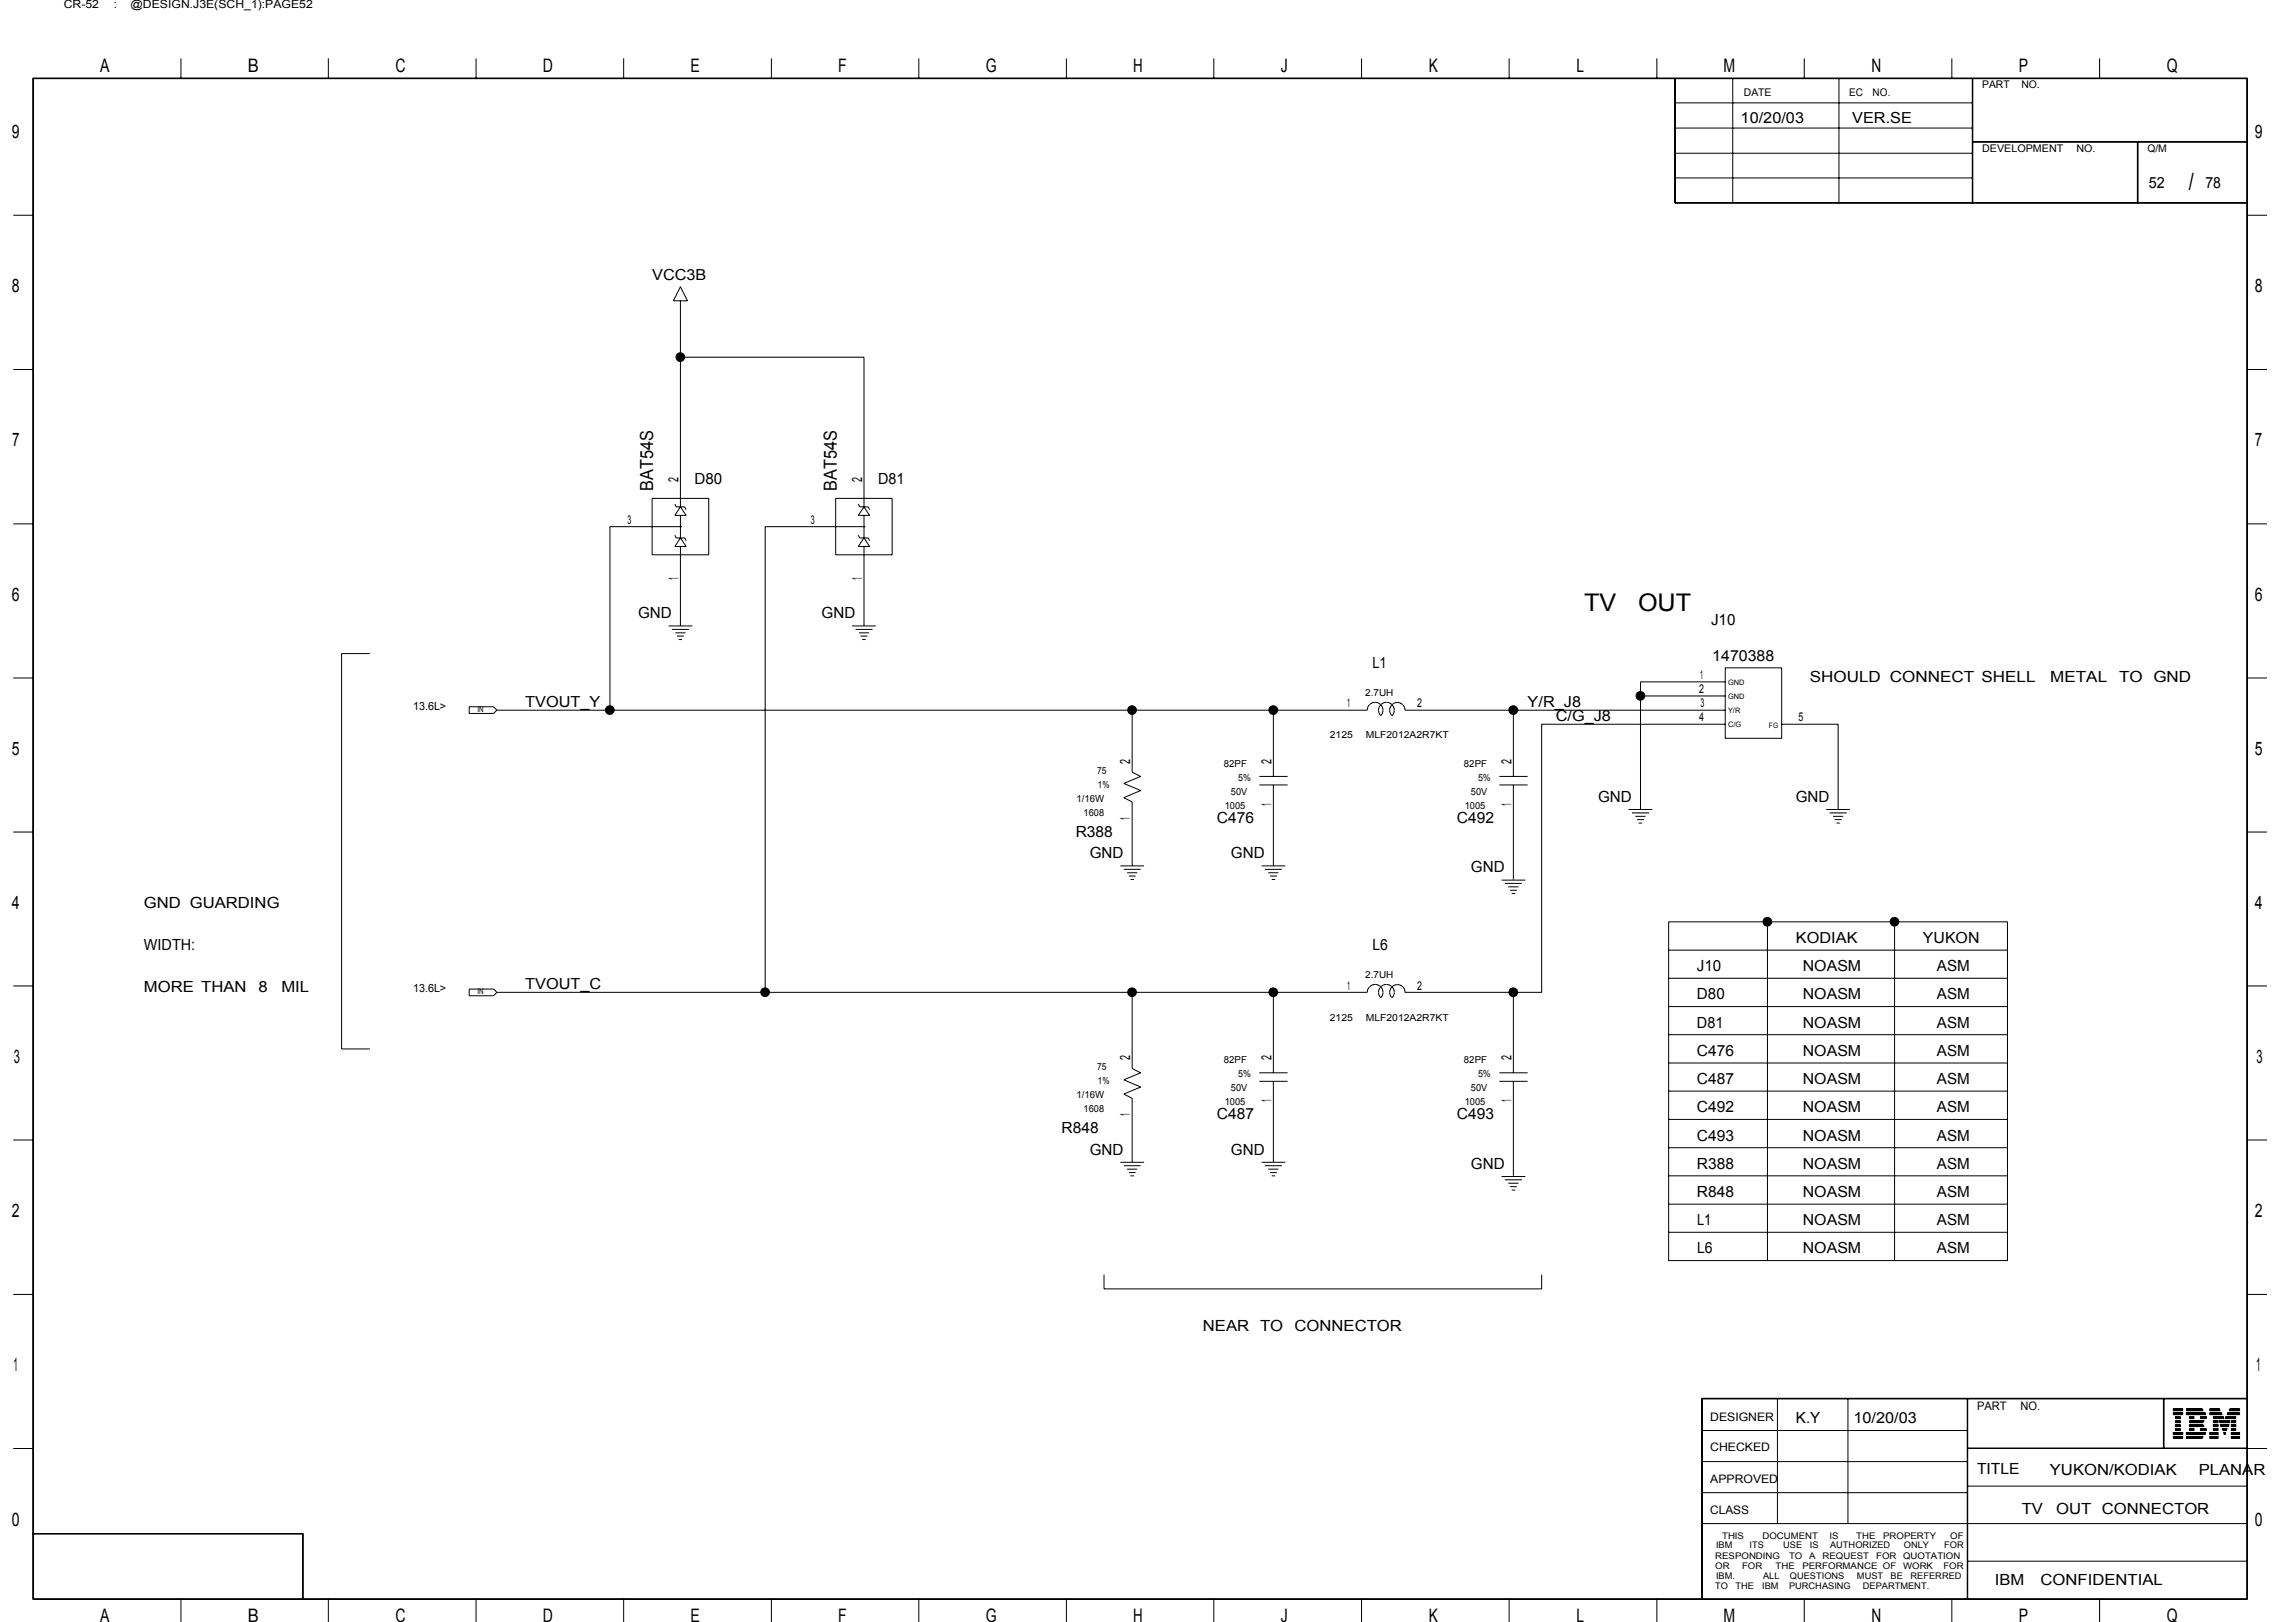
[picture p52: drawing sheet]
<svg xmlns="http://www.w3.org/2000/svg" width="297mm" height="210mm" viewBox="0 0 297 210" stroke-linecap="round" stroke-linejoin="round" font-family="sans-serif">
<defs><g id="words">
<g font-size="3.1">
<text x="283.2" y="24.6">/</text>
<text x="204.9" y="79.1">TV</text>
<text x="211.9" y="79.1">OUT</text>
</g>
<g font-size="2.4">
<text x="13" y="9.4">A</text>
<text x="32" y="9.4">B</text>
<text x="51.2" y="9.4">C</text>
<text x="70.2" y="9.4">D</text>
<text x="89.3" y="9.4">E</text>
<text x="108.4" y="9.4">F</text>
<text x="127.5" y="9.4">G</text>
<text x="146.6" y="9.4">H</text>
<text x="165.7" y="9.4">J</text>
<text x="184.8" y="9.4">K</text>
<text x="203.9" y="9.4">L</text>
<text x="223" y="9.4">M</text>
<text x="242.1" y="9.4">N</text>
<text x="261.2" y="9.4">P</text>
<text x="280.3" y="9.4">Q</text>
<text x="1.5" y="17.9">9</text>
<text x="291.7" y="17.9">9</text>
<text x="1.5" y="37.8">8</text>
<text x="291.7" y="37.8">8</text>
<text x="1.6" y="57.8">7</text>
<text x="291.7" y="57.8">7</text>
<text x="1.5" y="77.7">6</text>
<text x="291.7" y="77.7">6</text>
<text x="1.5" y="97.7">5</text>
<text x="291.7" y="97.7">5</text>
<text x="1.5" y="117.6">4</text>
<text x="291.7" y="117.6">4</text>
<text x="1.8" y="137.5">3</text>
<text x="291.9" y="137.5">3</text>
<text x="1.5" y="157.5">2</text>
<text x="291.7" y="157.5">2</text>
<text x="1.8" y="177.5">1</text>
<text x="291.9" y="177.5">1</text>
<text x="1.5" y="197.4">0</text>
<text x="291.7" y="197.4">0</text>
<text x="13" y="209.9">A</text>
<text x="32" y="209.9">B</text>
<text x="51.2" y="209.9">C</text>
<text x="70.2" y="209.9">D</text>
<text x="89.3" y="209.9">E</text>
<text x="108.4" y="209.9">F</text>
<text x="127.5" y="209.9">G</text>
<text x="146.6" y="209.9">H</text>
<text x="165.7" y="209.9">J</text>
<text x="184.8" y="209.9">K</text>
<text x="203.9" y="209.9">L</text>
<text x="223" y="209.9">M</text>
<text x="242.1" y="209.9">N</text>
<text x="261.2" y="209.9">P</text>
<text x="280.3" y="209.9">Q</text>
</g>
<g font-size="2.3">
<text x="84.5" y="63.6" transform="rotate(-90 84.5 63.6)">BAT54S</text>
<text x="108.3" y="63.6" transform="rotate(-90 108.3 63.6)">BAT54S</text>
</g>
<g font-size="2">
<text x="225.2" y="15.9">10/20/03</text>
<text x="239.6" y="15.9">VER.SE</text>
<text x="278" y="24.3">52</text>
<text x="285.3" y="24.3">78</text>
<text x="84.4" y="36.2">VCC3B</text>
<text x="89.8" y="62.7">D80</text>
<text x="113.6" y="62.7">D81</text>
<text x="82.5" y="80">GND</text>
<text x="106.3" y="80">GND</text>
<text x="221.4" y="80.9">J10</text>
<text x="177.5" y="86.4">L1</text>
<text x="221.5" y="85.5">1470388</text>
<text x="234.1" y="88.2">SHOULD CONNECT SHELL</text>
<text x="265.3" y="88.2">METAL</text>
<text x="274.1" y="88.2">TO GND</text>
<text x="67.9" y="91.5">TVOUT_Y</text>
<text x="197.6" y="91.5">Y/R_J8</text>
<text x="201.3" y="93.3">C/G_J8</text>
<text x="157.4" y="106.5">C476</text>
<text x="188.5" y="106.5">C492</text>
<text x="206.8" y="103.8">GND</text>
<text x="232.3" y="103.8">GND</text>
<text x="139.2" y="108.3">R388</text>
<text x="141" y="111.1">GND</text>
<text x="159.3" y="111.1">GND</text>
<text x="190.3" y="112.9">GND</text>
<text x="18.6" y="117.5">GND GUARDING</text>
<text x="18.6" y="122.9">WIDTH:</text>
<text x="177.5" y="122.9">L6</text>
<text x="219.5" y="125.7">J10</text>
<text x="232.3" y="122">KODIAK</text>
<text x="233.2" y="125.7">NOASM</text>
<text x="248.8" y="122">YUKON</text>
<text x="250.6" y="125.7">ASM</text>
<text x="18.6" y="128.4">MORE THAN</text>
<text x="33.4" y="128.4">8</text>
<text x="36.4" y="128.4">MIL</text>
<text x="67.9" y="128">TVOUT_C</text>
<text x="219.5" y="129.3">D80</text>
<text x="233.2" y="129.3">NOASM</text>
<text x="250.6" y="129.3">ASM</text>
<text x="219.5" y="133">D81</text>
<text x="219.5" y="136.6">C476</text>
<text x="233.2" y="133">NOASM</text>
<text x="233.2" y="136.6">NOASM</text>
<text x="250.6" y="133">ASM</text>
<text x="250.6" y="136.6">ASM</text>
<text x="219.5" y="140.3">C487</text>
<text x="219.5" y="143.9">C492</text>
<text x="233.2" y="143.9">NOASM</text>
<text x="233.2" y="140.3">NOASM</text>
<text x="250.6" y="140.3">ASM</text>
<text x="250.6" y="143.9">ASM</text>
<text x="137.3" y="146.7">R848</text>
<text x="141" y="149.4">GND</text>
<text x="157.4" y="144.8">C487</text>
<text x="159.3" y="149.4">GND</text>
<text x="188.5" y="144.8">C493</text>
<text x="219.5" y="147.6">C493</text>
<text x="233.2" y="147.6">NOASM</text>
<text x="250.6" y="147.6">ASM</text>
<text x="190.3" y="151.2">GND</text>
<text x="219.5" y="154.9">R848</text>
<text x="219.5" y="151.2">R388</text>
<text x="233.2" y="151.2">NOASM</text>
<text x="233.2" y="154.9">NOASM</text>
<text x="250.6" y="151.2">ASM</text>
<text x="250.6" y="154.9">ASM</text>
<text x="219.6" y="158.5">L1</text>
<text x="233.2" y="158.5">NOASM</text>
<text x="250.6" y="158.5">ASM</text>
<text x="219.6" y="162.2">L6</text>
<text x="233.2" y="162.2">NOASM</text>
<text x="250.6" y="162.2">ASM</text>
<text x="155.6" y="172.2">NEAR</text>
<text x="163" y="172.2">TO</text>
<text x="167.5" y="172.2">CONNECTOR</text>
<text x="232.3" y="184.1">K.Y</text>
<text x="239.8" y="184.1">10/20/03</text>
<text x="255.8" y="190.8">TITLE</text>
<text x="265.2" y="190.9">YUKON/KODIAK</text>
<text x="284.5" y="190.9">PLANAR</text>
<text x="261.6" y="196">TV</text>
<text x="266" y="196">OUT CONNECTOR</text>
<text x="258.1" y="205.1">IBM</text>
<text x="264" y="205.1">CONFIDENTIAL</text>
</g>
<g font-size="1.8">
<text x="87.8" y="62.3" transform="rotate(-90 87.8 62.3)">2</text>
<text x="111.5" y="62.3" transform="rotate(-90 111.5 62.3)">2</text>
<text x="87.8" y="75" transform="rotate(-90 87.8 75)">1</text>
<text x="111.5" y="75" transform="rotate(-90 111.5 75)">1</text>
<text x="146.2" y="98.8" transform="rotate(-90 146.2 98.8)">2</text>
<text x="164.5" y="98.8" transform="rotate(-90 164.5 98.8)">2</text>
<text x="195.5" y="98.8" transform="rotate(-90 195.5 98.8)">2</text>
<text x="146.2" y="106.1" transform="rotate(-90 146.2 106.1)">1</text>
<text x="164.5" y="104.3" transform="rotate(-90 164.5 104.3)">1</text>
<text x="195.5" y="104.3" transform="rotate(-90 195.5 104.3)">1</text>
<text x="146.2" y="137.2" transform="rotate(-90 146.2 137.2)">2</text>
<text x="164.5" y="137.2" transform="rotate(-90 164.5 137.2)">2</text>
<text x="195.5" y="137.2" transform="rotate(-90 195.5 137.2)">2</text>
<text x="164.5" y="142.6" transform="rotate(-90 164.5 142.6)">1</text>
<text x="195.5" y="142.6" transform="rotate(-90 195.5 142.6)">1</text>
<text x="146.2" y="144.4" transform="rotate(-90 146.2 144.4)">1</text>
</g>
<g font-size="1.6">
<text x="81.2" y="67.8">3</text>
<text x="104.9" y="67.8">3</text>
<text x="219.8" y="89.7">2</text>
<text x="220" y="87.9">1</text>
<text x="174.3" y="91.5">1</text>
<text x="183.4" y="91.5">2</text>
<text x="219.8" y="93.4">4</text>
<text x="220" y="91.5">3</text>
<text x="232.7" y="93.4">5</text>
<text x="174.3" y="128.1">1</text>
<text x="183.4" y="128.1">2</text>
</g>
<g font-size="1.5">
<text x="8.3" y="1">CR-52</text>
<text x="14.7" y="1">:</text>
<text x="16.9" y="1">@DESIGN.J3E(SCH_1):PAGE52</text>
<text x="53.4" y="91.9">13.6L&gt;</text>
<text x="53.4" y="128.4">13.6L&gt;</text>
<text x="221.3" y="183.8">DESIGNER</text>
<text x="255.8" y="182.5">PART</text>
<text x="261.4" y="182.5">NO.</text>
<text x="221.3" y="191.9">APPROVED</text>
<text x="221.3" y="187.8">CHECKED</text>
<text x="221.3" y="195.9">CLASS</text>
</g>
<g font-size="1.4">
<text x="256.4" y="11.4">PART</text>
<text x="261.5" y="11.4">NO.</text>
<text x="225.6" y="12.4">DATE</text>
<text x="239.2" y="12.4">EC</text>
<text x="242.3" y="12.4">NO.</text>
<text x="256.4" y="19.7">DEVELOPMENT</text>
<text x="268.6" y="19.7">NO.</text>
<text x="277.8" y="19.7">Q/M</text>
</g>
<g font-size="1.3">
<text x="172" y="95.5">2125</text>
<text x="176.6" y="90.1">2.7UH</text>
<text x="176.7" y="95.5">MLF2012A2R7KT</text>
<text x="141.9" y="100.1">75</text>
<text x="142" y="101.9">1%</text>
<text x="158.3" y="99.2">82PF</text>
<text x="160.2" y="101">5%</text>
<text x="189.4" y="99.2">82PF</text>
<text x="191.2" y="101">5%</text>
<text x="139.3" y="103.8">1/16W</text>
<text x="140.2" y="105.6">1608</text>
<text x="158.5" y="104.7">1005</text>
<text x="159.3" y="102.8">50V</text>
<text x="189.5" y="104.7">1005</text>
<text x="190.3" y="102.8">50V</text>
<text x="176.6" y="126.6">2.7UH</text>
<text x="158.3" y="137.6">82PF</text>
<text x="172" y="132.1">2125</text>
<text x="176.7" y="132.1">MLF2012A2R7KT</text>
<text x="189.4" y="137.6">82PF</text>
<text x="139.3" y="142.1">1/16W</text>
<text x="140.2" y="144">1608</text>
<text x="141.9" y="138.5">75</text>
<text x="142" y="140.3">1%</text>
<text x="158.5" y="143">1005</text>
<text x="159.3" y="141.2">50V</text>
<text x="160.2" y="139.4">5%</text>
<text x="189.5" y="143">1005</text>
<text x="190.3" y="141.2">50V</text>
<text x="191.2" y="139.4">5%</text>
</g>
<g font-size="1.2">
<text x="221.9" y="203">OR</text>
<text x="221.9" y="201.7">RESPONDING</text>
<text x="222" y="200.4">IBM</text>
<text x="222.8" y="199.1">THIS</text>
<text x="225.4" y="203">FOR</text>
<text x="226.4" y="200.4">ITS</text>
<text x="228" y="199.1">DOCUMENT</text>
<text x="229.7" y="203">THE</text>
<text x="230.7" y="200.4">USE</text>
<text x="231.5" y="201.7">TO</text>
<text x="233.2" y="203">PERFORMANCE OF</text>
<text x="234.1" y="201.7">A</text>
<text x="234.2" y="200.4">IS</text>
<text x="235.8" y="201.7">REQUEST</text>
<text x="236.7" y="199.1">IS</text>
<text x="236.8" y="200.4">AUTHORIZED</text>
<text x="240.2" y="199.1">THE</text>
<text x="242.7" y="201.7">FOR</text>
<text x="243.6" y="199.1">PROPERTY</text>
<text x="246.2" y="203">WORK</text>
<text x="246.2" y="201.7">QUOTATION</text>
<text x="246.3" y="200.4">ONLY</text>
<text x="251.4" y="203">FOR</text>
<text x="251.5" y="200.4">FOR</text>
<text x="252.3" y="199.1">OF</text>
<text x="221.9" y="205.6">TO</text>
<text x="222" y="204.3">IBM.</text>
<text x="224.5" y="205.6">THE</text>
<text x="228" y="205.6">IBM</text>
<text x="228.1" y="204.3">ALL</text>
<text x="231.5" y="205.6">PURCHASING</text>
<text x="231.6" y="204.3">QUESTIONS</text>
<text x="240.2" y="204.3">MUST</text>
<text x="241" y="205.6">DEPARTMENT.</text>
<text x="244.6" y="204.3">BE</text>
<text x="247.2" y="204.3">REFERRED</text>
</g>
<g font-size="1">
<text x="223.6" y="88.6">GND</text>
<text x="61.8" y="92.2">IN</text>
<text x="223.6" y="90.4">GND</text>
<text x="223.6" y="92.2">Y/R</text>
<text x="223.6" y="94.1">C/G</text>
<text x="228.9" y="94.3">FG</text>
<text x="61.8" y="128.7">IN</text>
</g>
</g></defs>
<g fill="none" stroke="#000" stroke-width=".13">
<path d="M4.2 10.1h286.6v196.9h-286.6zM4.3 10.2h286.4v196.7h-286.4zM23.4 7.6v2.5M42.5 7.6v2.5M61.6 7.6v2.5M80.7 7.6v2.5M99.8 7.6v2.5M118.9 7.6v2.5M138 7.6v2.5M157 7.6v2.5M176.1 7.6v2.5M195.2 7.6v2.5"/>
<path d="M214.4 7.6v2.5M216.7 10.1v16.2h74.1M216.7 19.8h38.5M216.7 16.6h38.5M216.7 13.3h38.5M216.7 10.1v16.2M224.2 10.1v16.2M233.4 7.6v2.5M237.9 10.1v16.2M252.5 7.6v2.5M255.2 10.1v16.2M255.2 18.4h35.6"/>
<path d="M255.2 18.3h35.6M271.6 7.6v2.5M276.5 18.4v7.9M276.6 18.4v7.9M1.7 27.9h2.5M88 38.9v26.7M88 37.1l.9 1.8h-1.8zM216.7 26.2h74.1M216.7 23h38.5M290.8 27.9h2.5M1.7 47.8h2.5M88 46.2h23.8v19.4"/>
<path d="M290.8 47.8h2.5M1.7 67.8h2.5M84.4 64.5h7.3v7.3h-7.3zM87.3 69.3l.2 .3h1.1l.2 .4M87.3 65.2l.2 .4h1.1l.2 .4M88 66.7v2.9M88 70.7v10.2M88 69.6l.8 1.1h-1.5zM88 65.6l.8 1.1h-1.5zM88.2 68.2h-9.3v23.7M108.1 64.5h7.3v7.3h-7.3zM111 69.3l.2 .3h1.1l.2 .4"/>
<path d="M111 65.2l.2 .4h1.1l.2 .4M111.8 69.6l.7 1.1h-1.5zM111.8 65.6l.7 1.1h-1.5zM111.8 66.7v2.9M111.8 70.7v10.2M111.9 68.2h-12.9v60.2M290.8 67.8h2.5M1.7 87.7h2.5M47.9 84.6h-3.7v51.1h3.7M60.7 91.5h3.2l.4 .4-.4 .4h-3.2zM64.3 91.9h112.6M86.5 81h3.1"/>
<path d="M86.9 81.4h2.2M87.4 81.9h1.3M87.6 82.3h.9M87.8 82.8h.4M110.2 81h3.1M110.7 81.4h2.2M111.1 81.9h1.3M111.3 82.3h.9M111.5 82.8h.5M146.5 91.9v8l1.1 .6-2.2 .9 2.2 .9-2.2 .9 1.1 .6v8.2M164.7 91.9v8.6M176.9 91.7h.1"/>
<path d="M177 91.4l-.1 .5M177 91.4h.1M177.1 91.3h.1M177.1 91.2v.1M177.3 91.1l-.3 .4M177.3 91.1h.1M177.4 91h.1M177.4 91v.1M177.5 91h.1M177.7 90.9h-.1M178.1 90.9h.1M178.3 91l.4 .2 .2 .4v.4l-.1 .4"/>
<path d="M178.4 91l-.6-.1-.4 .1M178.4 91h.1M178.4 92.2h.1M178.4 91.6h.1M178.4 92.3l.1 .1M178.5 91.4l-.2 .4 .2 .6M178.5 92.4l.1 .2 .2-.2M178.5 92.4h.1M178.5 91.4l-.1 .1M178.5 91.3v.1M178.5 92.5h.1M178.5 91.1h.1"/>
<path d="M178.6 91.2v.1M178.6 91.2l-.1 .2M178.7 91.1h.1M178.7 92.5h.1M178.8 91.4h.1M178.8 92.4h.1M178.8 91.1l-.1 .1M178.8 91.5h.1M178.8 92.3v.1M178.8 91v.1M178.9 91.7h.1M178.9 92.1v.1"/>
<path d="M178.9 91h.1M179 91h-.2M179 91l.5-.1 .3 .1M179.1 90.9h.1M179.6 90.9h.1M179.8 91h.1M179.8 92v.1M179.8 91.8h.1M179.8 92.2l.3 .4M179.9 91.5v.8M179.9 91v.1M179.9 91.1h.1"/>
<path d="M179.9 91.4h.1M179.9 92.4h.1M180 91.3l-.2 .3M180 91.1h.1M180 91.3h.1M180 91.1l.1 .1M180.1 91.2l-.1 .1M180.1 91.2l.2 .3M180.1 91.2v.1M180.2 91.1h.1M180.2 92.5h.1M180.3 92.4l-.2 .2"/>
<path d="M180.3 92.4h.1M180.3 91.1h.1M180.3 91.5l.1 .5-.1 .4M180.3 92.3v.1M180.3 91.7h.1M180.4 92.1l-.1 .1M180.4 91h.1M180.7 90.9h-.1M180.9 90.9h.1M181.1 91l.5 .3M181.2 91l-.7-.1-.4 .3M181.2 91h.1"/>
<path d="M181.4 91.1h.1M181.6 91.3h.1M181.6 91.3l.2 .6M181.7 91.4v.1M181.7 91.5h.1M181.7 91.9h41.5M181.8 91.8h.1M195.8 91.9v8.6M212.2 90.1h11M223.2 93.7h-23.8v34.7h-17.7M223.2 88.2h-11v16.5M223.2 86.4h7.3v9.1h-7.3z"/>
<path d="M230.5 93.7h7.3v11M290.8 87.7h2.5M1.7 107.7h2.5M144.9 112.1h3.1M145.4 112.5h2.2M145.8 112.9h1.3M146 113.4h.9M146.3 113.8h.4M162.9 101.6h3.7M162.9 100.5h3.7M163.2 112.1h3.1M163.6 112.5h2.2"/>
<path d="M164.1 112.9h1.3M164.3 113.4h.9M164.5 113.8h.5M164.7 101.6v10.4M194 101.6h3.6M194 100.5h3.6M194.3 113.9h3M194.7 114.3h2.2M195.1 114.8h1.3M195.4 115.2h.8M195.6 115.6h.4M195.8 101.6v12.2"/>
<path d="M210.7 104.8h3.1M211.1 105.2h2.2M211.6 105.6h1.3M211.8 106.1h.9M212 106.5h.4M215.9 119.3h43.8v43.8h-43.8zM228.7 119.3v43.8M236.3 104.8h3M236.7 105.2h2.2M237.1 105.6h1.4M237.4 106.1h.8M237.6 106.5h.4"/>
<path d="M245.1 119.3v43.8M290.8 107.7h2.5M1.7 127.6h2.5M60.7 128h3.2l.4 .4-.4 .5h-3.2zM64.3 128.4h112.6M146.5 128.4v9.9l1.1 .5-2.2 .9 2.2 1-2.2 .9 1.1 .5v8.2M162.9 139.9h3.7M162.9 138.8h3.7M164.7 128.4v10.4M164.7 139.9v10.4M176.9 128.2h.1M177 128l-.1 .4"/>
<path d="M177 127.9h.1M177.1 127.9l-.1 .1M177.1 127.8v.1M177.1 127.8h.1M177.3 127.6l-.2 .2M177.3 127.6h.1M177.4 127.5h.1M177.4 127.5v.1M177.5 127.5l.5-.1 .4 .1 .3 .3 .2 .5-.1 .6M177.5 127.5h-.1M177.7 127.4h-.1M178.1 127.4h.1"/>
<path d="M178.3 127.5h.1M178.4 127.5h.1M178.4 128.7v.1M178.4 128.1h.1M178.4 128.8l.1 .1M178.5 128l-.2 .3 .2 .6M178.5 127.9l-.1 .1M178.5 127.9h.1M178.5 128.9h.1M178.5 128.9v.1M178.5 127.8v.1M178.5 129h.1"/>
<path d="M178.5 127.6h.1M178.6 127.8h.1M178.6 129.1h.1M178.6 127.7l-.1 .1M178.7 127.6h.1M178.7 127.8v.1M178.7 129h.1M178.8 128.9l-.2 .2-.1-.1M178.8 127.9h.1M178.8 128.9h.1M178.8 127.6l-.1 .1M178.8 128h.1"/>
<path d="M178.8 128.8v.1M178.8 127.6h.1M178.9 127.5h.1M178.9 128.2h.1M178.9 128.7h.1M179 127.5l-.2 .1M179 127.5l.5-.1 .3 .1M179.1 127.4h.1M179.6 127.4h.1M179.8 127.5h.1M179.8 128.5v.1M179.8 128.3h.1"/>
<path d="M179.8 128.8h.1M179.9 128l-.1 .7 .2 .3M179.9 127.5l.1 .1M179.9 127.6h.1M180 129h.1M180 127.8l-.2 .3M180 127.6h.1M180 129l.1 .1M180 127.8h.1M180 127.6l.1 .1M180.1 127.7l-.1 .1M180.1 127.7l.4-.2 .5-.1 .6 .4"/>
<path d="M180.1 127.7l.2 .2M180.2 127.6h.1M180.2 127.8v.1M180.2 129h.1M180.3 128.9l-.2 .2M180.3 127.9h.1M180.3 128.9h.1M180.3 127.9v.1M180.3 128l.1 .5-.1 .4M180.3 128.8v.1M180.3 127.5h.1M180.3 128.2h.1"/>
<path d="M180.4 128.7h-.1M180.4 127.5h.1M180.7 127.4h-.1M180.9 127.4h.1M181.1 127.5h.1M181.2 127.5h.1M181.6 127.8h.1M181.6 127.8l.1 .3M181.6 127.9h.1M181.7 128l.1 .4M181.8 128.3h.1M194 139.9h3.6"/>
<path d="M194 138.8h3.6M195.8 128.4v10.4M195.8 139.9v12.3M215.9 123h43.8M215.9 126.6h43.8M215.9 130.3h43.8M215.9 133.9h43.8M215.9 137.6h43.8M290.8 127.6h2.5M1.7 147.5h2.5M144.9 150.4h3.1M145.4 150.9h2.2"/>
<path d="M145.8 151.3h1.3M146 151.7h.9M146.3 152.2h.4M163.2 150.4h3.1M163.6 150.9h2.2M164.1 151.3h1.3M164.3 151.7h.9M164.5 152.2h.5M194.3 152.3h3M194.7 152.7h2.2M195.1 153.1h1.3M195.4 153.6h.8"/>
<path d="M195.6 154h.4M215.9 152.2h43.8M215.9 159.5h43.8M215.9 155.8h43.8M215.9 148.5h43.8M215.9 144.9h43.8M215.9 141.2h43.8M290.8 147.5h2.5M1.7 167.5h2.5M142.8 165v1.8h56.6v-1.8M290.8 167.5h2.5M1.7 187.5h2.5"/>
<path d="M4.2 198.5h35v8.4M4.2 198.5h35M39.2 198.5v8.4M220.2 185.1h34.3M220.2 181h70.6M220.2 197.2h70.6M220.2 193.2h34.3M220.2 189.1h34.3M220.2 181v25.9M230 181v16.2M239.1 181v16.2M254.5 181v25.9"/>
<path d="M254.5 192.3h36.3M254.5 187.4h36.3M254.5 187.5h38.8M254.6 181v25.9M279.9 181v6.5M280 181v6.5M281.1 182.3l1.3 .1zM281.1 182.4l1.3 .1zM281.1 182.5l1.3 .1zM281.1 182.8l1.3 .1zM281.1 182.9l1.3 .1zM281.1 183l1.3 .1z"/>
<path d="M281.1 185.4h1.3zM281.1 185.5h1.3v.1h-1.3zM281.1 185.9h1.3v.1h-1.3zM281.1 186.1h.1M281.1 185.6h1.3M281.1 186.1h1.3M281.1 186h1.3M281.4 183.3l.7 .1zM281.4 183.5h.7zM281.4 183.6h.7zM281.4 183.9h.7zM281.4 184.1h.7z"/>
<path d="M281.4 184.4h.7zM281.4 184.5h.7zM281.4 184.6h.7zM281.4 184.9h.7zM281.4 185h.7zM281.4 185.1h.7zM281.4 184h.1M281.4 184h.7M282.1 184h.1M282.4 186.1h.1M282.8 182.3l2.1 .1zM282.8 182.4l2.2 .1z"/>
<path d="M282.8 182.5l2.2 .1zM282.8 182.8l2.5 .1zM282.8 182.9l2.5 .1zM282.8 183l2.6 .1zM282.8 185.4h2.6zM282.8 185.6h2.5v-.1h-2.5v.1h2.5h-2.5M282.8 186h2.2v-.1h-2.2v.1h2.2h-2.2M282.8 186.1h.1M282.8 186.1h2.1M283.2 184.1h1.8zM283.2 184.4h1.8zM283.2 183.9h2z"/>
<path d="M283.2 184.6h2zM283.2 183.3l.7 .1zM283.2 183.5h.7zM283.2 183.6h.7zM283.2 184h.1M283.2 184.5h1.9zM283.2 184.9h.7zM283.2 185h.7zM283.2 185.1h.7zM283.2 184h1.9M284.7 183.3l.8 .1zM284.7 183.5h.8z"/>
<path d="M284.7 185h.8zM284.7 185.1h.8zM284.7 183.6h.7zM284.7 184.9h.7zM284.9 186.1h.1M285.1 184h.1M285.9 185.4h1.1zM285.9 185.5h1.1v.1h-1.1zM285.9 185.9h1.1v.1h-1.1zM285.9 182.3l1.3 .1zM285.9 182.4l1.3 .1zM285.9 182.5l1.3 .1z"/>
<path d="M285.9 182.8l1.5 .1zM285.9 182.9l1.5 .1zM285.9 183l1.6 .1zM285.9 186.1h.1M285.9 185.6h1.1M285.9 186.1h1.1M285.9 186h1.1M286.3 183.9h.7zM286.3 184.1h.7zM286.3 184.4h.7zM286.3 184.5h.7zM286.3 184.6h.7z"/>
<path d="M286.3 184.9h.7zM286.3 185h.7zM286.3 185.1h.7zM286.3 183.6h1.4zM286.3 183.5h1.4zM286.3 183.3l1.4 .1zM286.3 184h.1M286.3 184h.7M287 184h.1M287 186.1h.1M287.1 183.9h1.4zM287.1 184h.1"/>
<path d="M287.1 184h1.4M287.2 184.1h1.3zM287.2 184.4h1.2zM287.3 184.5h1zM287.3 184.6h1zM287.5 184.9h.6zM287.5 185h.6zM287.6 185.1h.5zM287.7 185.4h.2zM287.7 185.5h.2v.1h-.2zM287.7 185.6h.2zM287.9 183.6h1.4z"/>
<path d="M287.9 183.3l1.4 .1zM287.9 183.5h1.4zM288.1 183l1.6 .1zM288.2 182.8l1.5 .1zM288.2 182.9l1.5 .1zM288.4 182.4l1.3 .1zM288.4 182.5l1.3 .1zM288.5 182.3l1.2 .1zM288.5 184h.1M288.6 185.4h1.1zM288.6 185.5h1.1v.1h-1.1zM288.6 185.9h1.1v.1h-1.1z"/>
<path d="M288.6 183.9h.7zM288.6 184h.1M288.6 184.1h.7zM288.6 184.4h.7zM288.6 184.5h.7zM288.6 184.6h.7zM288.6 184.9h.7zM288.6 185h.7zM288.6 185.1h.7zM288.6 186.1h.1M288.6 185.6h1.1M288.6 186.1h1.1"/>
<path d="M288.6 186h1.1M288.6 184h.7M289.3 184h.1M289.7 186.1h.1M290.8 181h-70.6v25.9M23.4 206.9v3M42.5 206.9v3M61.6 206.9v3M80.7 206.9v3M99.8 206.9v3M118.9 206.9v3M138 206.9v3"/>
<path d="M157 206.9v3M176.1 206.9v3M195.2 206.9v3M214.4 206.9v3M233.4 206.9v3M252.5 206.9v3M254.5 202h36.3M271.6 206.9v3"/>
</g>
<g fill="#000" stroke="#000" stroke-width=".13">
<circle cx="88" cy="46.2" r=".57"/>
<circle cx="78.9" cy="91.9" r=".57"/>
<circle cx="146.5" cy="91.9" r=".57"/>
<circle cx="164.7" cy="91.9" r=".57"/>
<circle cx="195.8" cy="91.9" r=".57"/>
<circle cx="212.2" cy="90.1" r=".57"/>
<circle cx="228.6" cy="119.3" r=".57"/>
<circle cx="245.1" cy="119.3" r=".57"/>
<circle cx="99" cy="128.4" r=".57"/>
<circle cx="146.5" cy="128.4" r=".57"/>
<circle cx="164.7" cy="128.4" r=".57"/>
<circle cx="195.8" cy="128.4" r=".57"/>
</g>
<use href="#words"/>
</svg>
